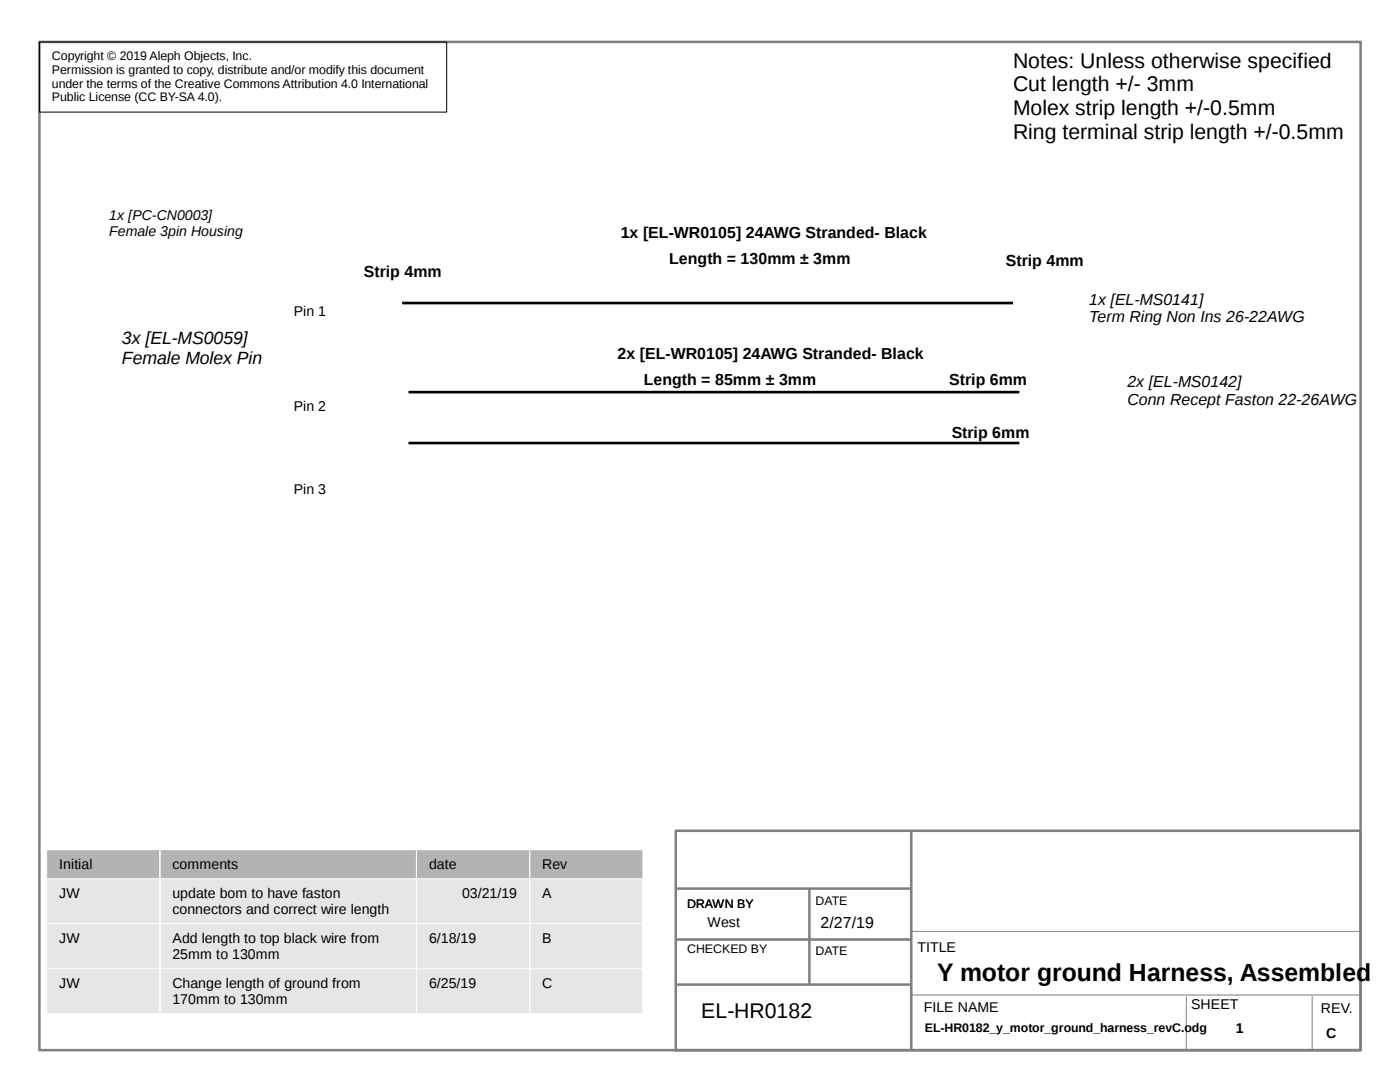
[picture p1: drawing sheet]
<svg xmlns="http://www.w3.org/2000/svg" width="279mm" height="216mm" viewBox="0 0 279 216" stroke-linecap="round" stroke-linejoin="round" font-family="sans-serif">
<defs><g id="words">
<text font-size="4.9" x="187" y="195.8">Y motor ground Harness, Assembled</text>
<g font-size="4.2">
<text x="202.2" y="13.5">Notes: Unless otherwise specified</text>
<text x="202.2" y="18.2">Cut length +/- 3mm</text>
<text x="202.2" y="23">Molex strip length +/-0.5mm</text>
<text x="202.2" y="27.7">Ring terminal strip length +/-0.5mm</text>
<text x="139.9" y="203.1">EL-HR0182</text>
</g>
<g font-size="3.5">
<text x="24.3" y="68.7">3x [EL-MS0059]</text>
<text x="24.3" y="72.6">Female Molex Pin</text>
</g>
<g font-size="3.2">
<text x="123.9" y="47.6">1x [EL-WR0105] 24AWG Stranded- Black</text>
<text x="133.6" y="52.7">Length = 130mm ± 3mm</text>
<text x="200.7" y="53.2">Strip 4mm</text>
<text x="72.6" y="55.2">Strip 4mm</text>
<text x="217.4" y="60.8">1x [EL-MS0141]</text>
<text x="217.4" y="64.3">Term Ring Non Ins 26-22AWG</text>
<text x="123.3" y="71.7">2x [EL-WR0105] 24AWG Stranded- Black</text>
<text x="128.5" y="76.8">Length = 85mm ± 3mm</text>
<text x="189.4" y="76.8">Strip 6mm</text>
<text x="225" y="77.3">2x [EL-MS0142]</text>
<text x="225" y="80.9">Conn Recept Faston 22-26AWG</text>
<text x="189.9" y="87.5">Strip 6mm</text>
<text x="163.8" y="185.2">2/27/19</text>
</g>
<g font-size="2.8">
<text x="21.8" y="44">1x [PC-CN0003]</text>
<text x="21.8" y="47.1">Female 3pin Housing</text>
<text x="58.6" y="63">Pin 1</text>
<text x="58.6" y="82.1">Pin 2</text>
<text x="58.6" y="98.6">Pin 3</text>
<text x="11.8" y="173.4">Initial</text>
<text x="34.4" y="173.4">comments</text>
<text x="85.6" y="173.4">date</text>
<text x="108.2" y="173.4">Rev</text>
<text x="11.8" y="179.2">JW</text>
<text x="34.4" y="179.2">update bom to have faston</text>
<text x="92.2" y="179.2">03/21/19</text>
<text x="108.2" y="179.2">A</text>
<text x="34.4" y="182.4">connectors and correct wire length</text>
<text x="141.2" y="185">West</text>
<text x="11.8" y="188.2">JW</text>
<text x="34.4" y="188.2">Add length to top black wire from</text>
<text x="34.4" y="191.3">25mm to 130mm</text>
<text x="85.6" y="188.2">6/18/19</text>
<text x="108.2" y="188.2">B</text>
<text x="183.1" y="189.9">TITLE</text>
<text x="11.8" y="197.2">JW</text>
<text x="34.4" y="197.2">Change length of ground from</text>
<text x="85.6" y="197.2">6/25/19</text>
<text x="108.2" y="197.2">C</text>
<text x="34.4" y="200.3">170mm to 130mm</text>
<text x="184.4" y="201.9">FILE NAME</text>
<text x="237.7" y="201.4">SHEET</text>
<text x="263.6" y="202.2">REV.</text>
<text x="246.6" y="206.2">1</text>
<text x="264.7" y="207.2">C</text>
</g>
<g font-size="2.5">
<text x="10.4" y="12">Copyright © 2019 Aleph Objects, Inc.</text>
<text x="10.4" y="14.7">Permission is granted to copy, distribute and/or modify this document</text>
<text x="10.4" y="17.5">under the terms of the Creative Commons Attribution 4.0 International</text>
<text x="10.4" y="20.2">Public License (CC BY-SA 4.0).</text>
<text x="137.1" y="181.2">DRAWN BY</text>
<text x="162.8" y="180.6">DATE</text>
<text x="137.1" y="190.2">CHECKED BY</text>
<text x="162.8" y="190.6">DATE</text>
<text x="184.6" y="206">EL-HR0182_y_motor_ground_harness_revC.odg</text>
</g>
</g></defs>
<path d="M7.9 8.4h263.6v201.1h-263.6zM134.9 165.8h136.6v43.7h-136.6zM134.9 177.3h47M161.5 177.3v19.1M181.9 165.8v43.7M134.9 187.5h47M134.9 196.5h47" fill="none" stroke="#808080" stroke-width=".51"/>
<path d="M181.9 185.8h89.6M181.9 198.5h89.6M236.7 198.8v10.7M261.9 198.8v10.7" fill="none" stroke="#808080" stroke-width=".2"/>
<path d="M7.9 8.4h81.2v14h-81.2z" fill="none" stroke="#000" stroke-width=".2"/>
<path d="M80.3 60.5h121.9M81.5 78.2h121.9M81.5 88.4h121.9" fill="none" stroke="#000" stroke-width=".53"/>
<g fill="#b3b3b3">
<path d="M9.3 169.5h22.6v5.8h-22.6z" fill-rule="evenodd"/>
<path d="M31.9 169.5h51.2v5.8h-51.2z" fill-rule="evenodd"/>
<path d="M83.1 169.5h22.6v5.8h-22.6z" fill-rule="evenodd"/>
<path d="M105.7 169.5h22.6v5.8h-22.6z" fill-rule="evenodd"/>
</g>
<g fill="#e6e6e6">
<path d="M9.3 175.3h22.6v9h-22.6z" fill-rule="evenodd"/>
<path d="M31.9 175.3h51.2v9h-51.2z" fill-rule="evenodd"/>
<path d="M83.1 175.3h22.6v9h-22.6z" fill-rule="evenodd"/>
<path d="M105.7 175.3h22.6v9h-22.6z" fill-rule="evenodd"/>
<path d="M9.3 184.3h22.6v9h-22.6z" fill-rule="evenodd"/>
<path d="M31.9 184.3h51.2v9h-51.2z" fill-rule="evenodd"/>
<path d="M83.1 184.3h22.6v9h-22.6z" fill-rule="evenodd"/>
<path d="M105.7 184.3h22.6v9h-22.6z" fill-rule="evenodd"/>
<path d="M9.3 193.3h22.6v8.9h-22.6z" fill-rule="evenodd"/>
<path d="M31.9 193.3h51.2v8.9h-51.2z" fill-rule="evenodd"/>
<path d="M83.1 193.3h22.6v8.9h-22.6z" fill-rule="evenodd"/>
<path d="M105.7 193.3h22.6v8.9h-22.6z" fill-rule="evenodd"/>
</g>
<path d="M9.3 169.5h119v32.7h-119zM9.3 175.3h119M31.9 169.5v32.7M83.1 169.5v32.7M105.7 169.5v32.7M9.3 184.3h119M9.3 193.3h119" fill="none" stroke="#fff" stroke-width=".2"/>
<use href="#words"/>
</svg>
